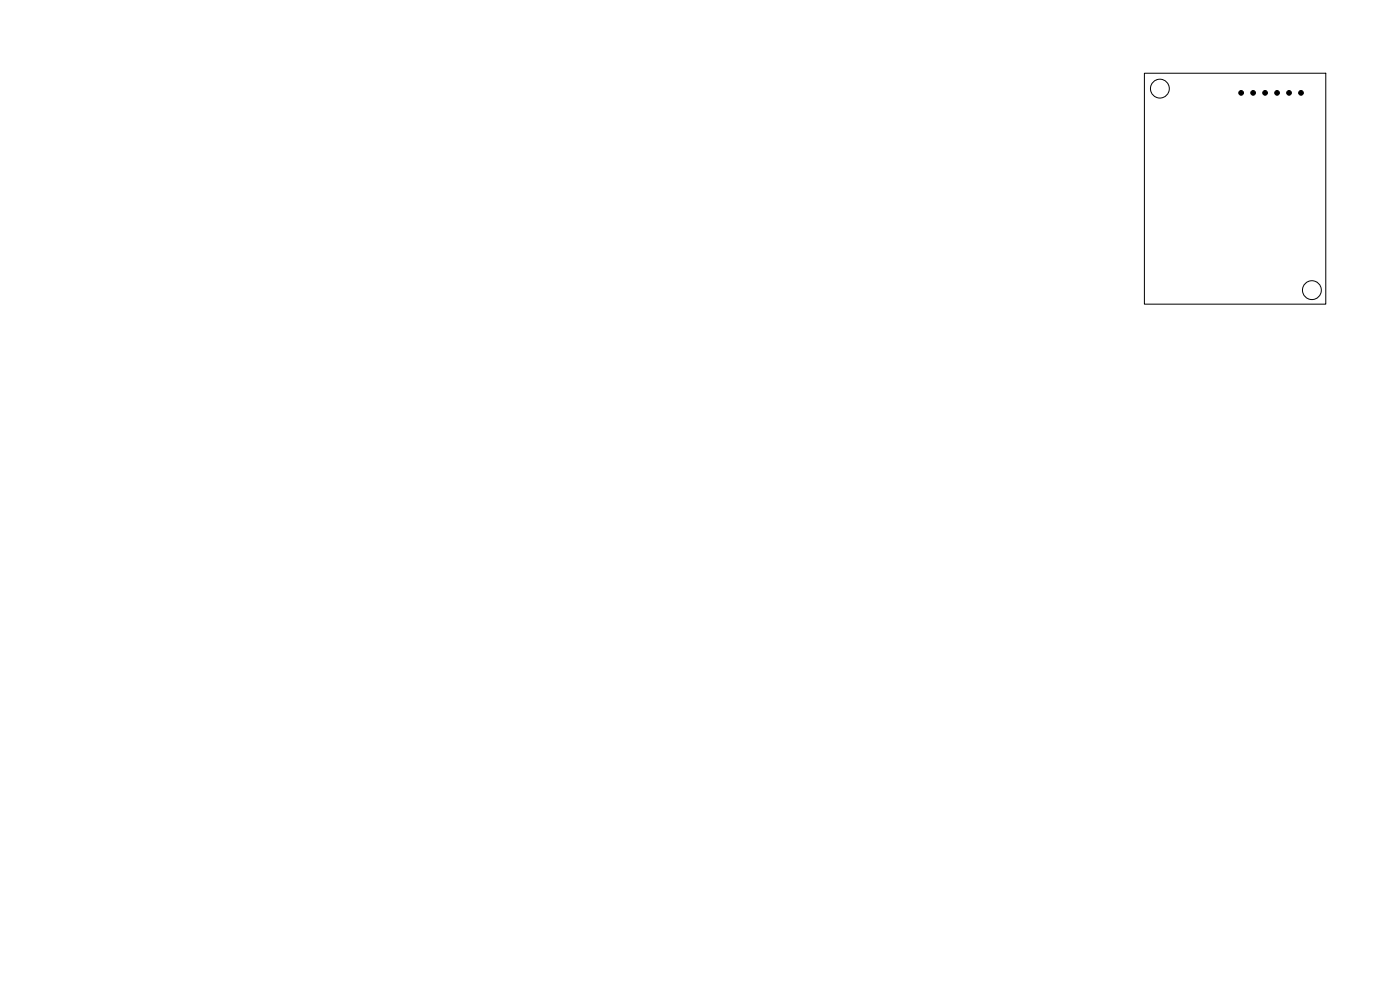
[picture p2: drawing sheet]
<svg xmlns="http://www.w3.org/2000/svg" width="297mm" height="210mm" viewBox="0 0 297 210" stroke-linecap="round" stroke-linejoin="round" font-family="sans-serif">
<g fill="none" stroke="#000" stroke-width=".21">
<path d="M242.8 15.5h38.5v49h-38.5z"/>
<circle cx="246.1" cy="18.8" r="2"/>
<circle cx="278.3" cy="61.6" r="2"/>
</g>
<g fill="#000" stroke="#000" stroke-width=".21">
<circle cx="263.3" cy="19.7" r=".5"/>
<circle cx="265.8" cy="19.7" r=".5"/>
<circle cx="268.4" cy="19.7" r=".5"/>
<circle cx="270.9" cy="19.7" r=".5"/>
<circle cx="273.5" cy="19.7" r=".5"/>
<circle cx="276" cy="19.7" r=".5"/>
</g>
</svg>
